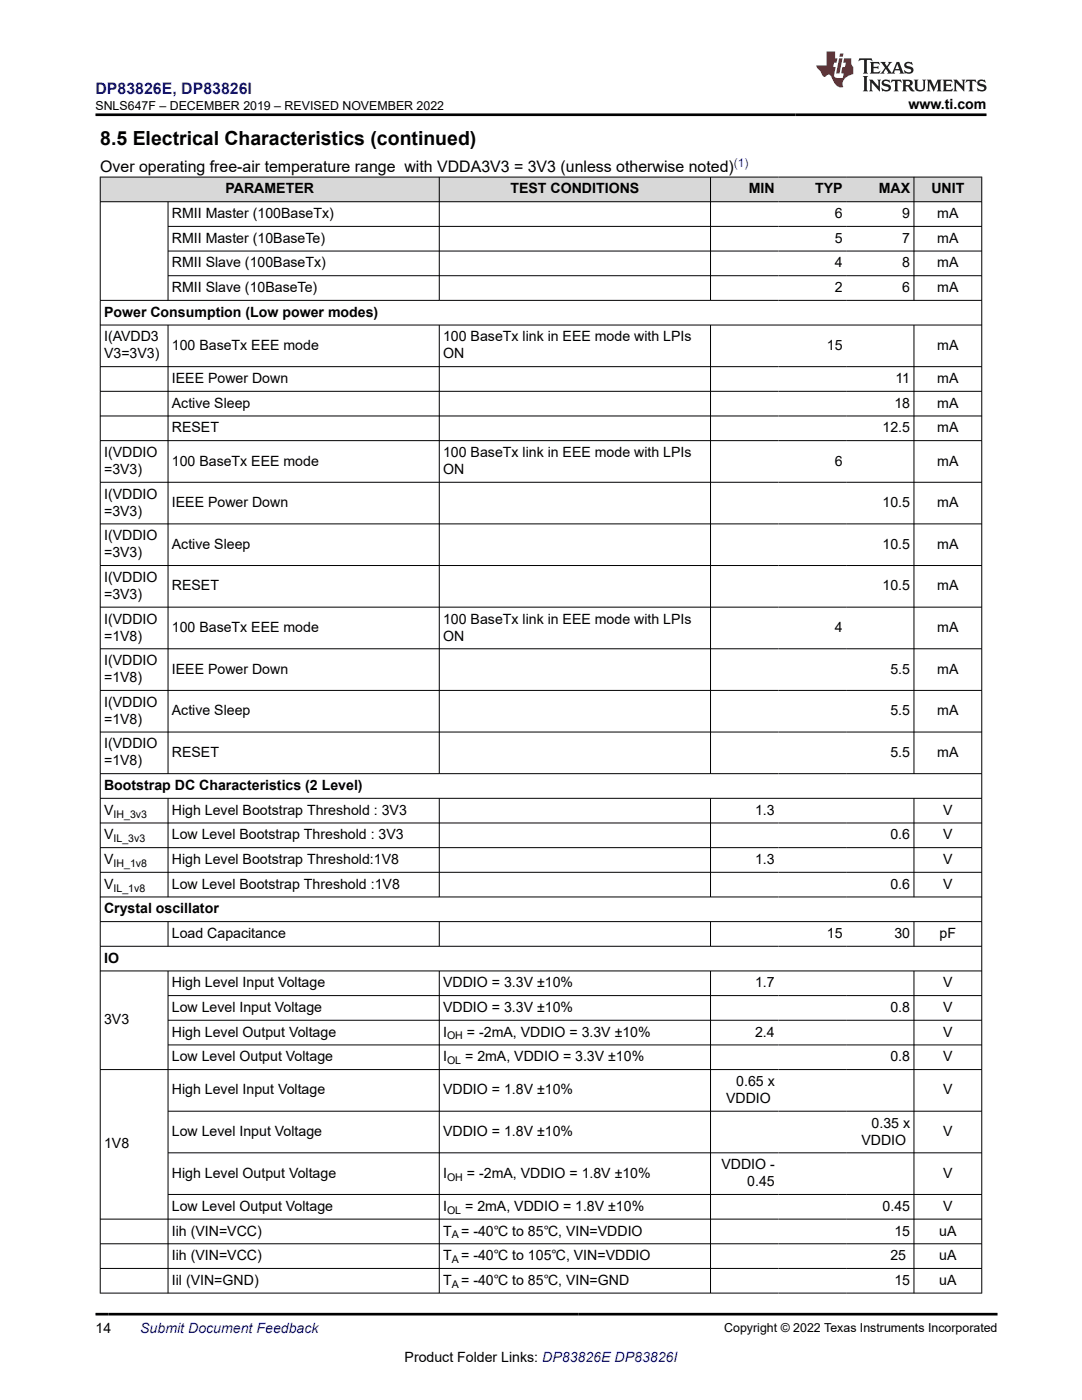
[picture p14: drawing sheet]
<svg xmlns="http://www.w3.org/2000/svg" width="216mm" height="279mm" viewBox="0 0 216 279" stroke-linecap="round" stroke-linejoin="round" font-family="sans-serif">
<defs><g id="words">
<text font-size="3.9" x="20" y="28.8">8.5 Electrical Characteristics (continued)</text>
<text font-size="3.2" fill="#00f" x="19.1" y="18.7">DP83826E, DP83826I</text>
<text font-size="3.2" x="20" y="34.3">Over operating free-air temperature range with VDDA3V3 = 3V3 (unless otherwise noted)</text>
<g font-size="2.8">
<text x="181.3" y="21.8">www.ti.com</text>
<text x="45" y="38.6">PARAMETER</text>
<text x="101.9" y="38.6">TEST CONDITIONS</text>
<text x="149.4" y="38.6">MIN</text>
<text x="162.6" y="38.6">TYP</text>
<text x="175.3" y="38.6">MAX</text>
<text x="185.8" y="38.6">UNIT</text>
<text x="34.3" y="43.5">RMII Master (100BaseTx)</text>
<text x="166.6" y="43.5">6</text>
<text x="180" y="43.5">9</text>
<text x="187" y="43.5">mA</text>
<text x="34.3" y="48.5">RMII Master (10BaseTe)</text>
<text x="34.3" y="53.4">RMII Slave (100BaseTx)</text>
<text x="166.6" y="48.5">5</text>
<text x="166.6" y="53.4">4</text>
<text x="180" y="48.5">7</text>
<text x="180" y="53.4">8</text>
<text x="187" y="48.5">mA</text>
<text x="187" y="53.4">mA</text>
<text x="34.3" y="58.3">RMII Slave (10BaseTe)</text>
<text x="166.6" y="58.3">2</text>
<text x="180" y="58.3">6</text>
<text x="187" y="58.3">mA</text>
<text x="20.8" y="63.2">Power Consumption (Low power modes)</text>
<text x="20.8" y="68.1">I(AVDD3</text>
<text x="20.8" y="71.5">V3=3V3)</text>
<text x="34.3" y="69.8">100 BaseTx EEE mode</text>
<text x="88.4" y="68.1">100 BaseTx link in EEE mode with LPIs</text>
<text x="88.4" y="71.5">ON</text>
<text x="165" y="69.8">15</text>
<text x="187" y="69.8">mA</text>
<text x="34.3" y="76.4">IEEE Power Down</text>
<text x="178.7" y="76.4">11</text>
<text x="187" y="76.4">mA</text>
<text x="34.3" y="81.4">Active Sleep</text>
<text x="178.5" y="81.4">18</text>
<text x="187" y="81.4">mA</text>
<text x="34.3" y="86.3">RESET</text>
<text x="176.1" y="86.3">12.5</text>
<text x="187" y="86.3">mA</text>
<text x="20.8" y="91.2">I(VDDIO</text>
<text x="20.8" y="94.6">=3V3)</text>
<text x="34.3" y="92.9">100 BaseTx EEE mode</text>
<text x="88.4" y="91.2">100 BaseTx link in EEE mode with LPIs</text>
<text x="88.4" y="94.6">ON</text>
<text x="166.6" y="92.9">6</text>
<text x="187" y="92.9">mA</text>
<text x="20.8" y="99.5">I(VDDIO</text>
<text x="34.3" y="101.2">IEEE Power Down</text>
<text x="176.1" y="101.2">10.5</text>
<text x="187" y="101.2">mA</text>
<text x="20.8" y="102.9">=3V3)</text>
<text x="20.8" y="107.8">I(VDDIO</text>
<text x="20.8" y="111.2">=3V3)</text>
<text x="34.3" y="109.5">Active Sleep</text>
<text x="176.1" y="109.5">10.5</text>
<text x="187" y="109.5">mA</text>
<text x="20.8" y="116.1">I(VDDIO</text>
<text x="20.8" y="119.5">=3V3)</text>
<text x="34.3" y="117.8">RESET</text>
<text x="176.1" y="117.8">10.5</text>
<text x="187" y="117.8">mA</text>
<text x="20.8" y="124.4">I(VDDIO</text>
<text x="88.4" y="124.4">100 BaseTx link in EEE mode with LPIs</text>
<text x="20.8" y="127.8">=1V8)</text>
<text x="34.3" y="126.1">100 BaseTx EEE mode</text>
<text x="88.4" y="127.8">ON</text>
<text x="166.6" y="126.1">4</text>
<text x="187" y="126.1">mA</text>
<text x="20.8" y="132.8">I(VDDIO</text>
<text x="20.8" y="136.1">=1V8)</text>
<text x="34.3" y="134.4">IEEE Power Down</text>
<text x="177.7" y="134.4">5.5</text>
<text x="187" y="134.4">mA</text>
<text x="20.8" y="141.1">I(VDDIO</text>
<text x="34.3" y="142.8">Active Sleep</text>
<text x="177.7" y="142.8">5.5</text>
<text x="187" y="142.8">mA</text>
<text x="20.8" y="144.4">=1V8)</text>
<text x="20.8" y="149.4">I(VDDIO</text>
<text x="20.8" y="152.8">=1V8)</text>
<text x="34.3" y="151.1">RESET</text>
<text x="177.7" y="151.1">5.5</text>
<text x="187" y="151.1">mA</text>
<text x="20.8" y="157.7">Bootstrap DC Characteristics (2 Level)</text>
<text x="20.8" y="162.6">V</text>
<text x="20.8" y="167.5">V</text>
<text x="34.3" y="162.6">High Level Bootstrap Threshold : 3V3</text>
<text x="34.3" y="167.5">Low Level Bootstrap Threshold : 3V3</text>
<text x="150.7" y="162.6">1.3</text>
<text x="177.7" y="167.5">0.6</text>
<text x="188.2" y="162.6">V</text>
<text x="188.2" y="167.5">V</text>
<text x="20.8" y="172.4">V</text>
<text x="34.3" y="172.4">High Level Bootstrap Threshold:1V8</text>
<text x="150.7" y="172.4">1.3</text>
<text x="188.2" y="172.4">V</text>
<text x="20.8" y="177.4">V</text>
<text x="34.3" y="177.4">Low Level Bootstrap Threshold :1V8</text>
<text x="177.7" y="177.4">0.6</text>
<text x="188.2" y="177.4">V</text>
<text x="20.8" y="182.3">Crystal oscillator</text>
<text x="34.3" y="187.2">Load Capacitance</text>
<text x="165" y="187.2">15</text>
<text x="178.5" y="187.2">30</text>
<text x="187.5" y="187.2">pF</text>
<text x="20.8" y="192.1">IO</text>
<text x="34.3" y="197">High Level Input Voltage</text>
<text x="88.4" y="197">VDDIO = 3.3V ±10%</text>
<text x="150.7" y="197">1.7</text>
<text x="188.2" y="197">V</text>
<text x="34.3" y="202">Low Level Input Voltage</text>
<text x="88.4" y="202">VDDIO = 3.3V ±10%</text>
<text x="177.7" y="202">0.8</text>
<text x="188.2" y="202">V</text>
<text x="20.8" y="204.4">3V3</text>
<text x="34.3" y="206.9">High Level Output Voltage</text>
<text x="88.4" y="206.9">I</text>
<text x="93.2" y="206.9">= -2mA, VDDIO = 3.3V ±10%</text>
<text x="150.7" y="206.9">2.4</text>
<text x="188.2" y="206.9">V</text>
<text x="34.3" y="211.8">Low Level Output Voltage</text>
<text x="88.4" y="211.8">I</text>
<text x="92.8" y="211.8">= 2mA, VDDIO = 3.3V ±10%</text>
<text x="177.7" y="211.8">0.8</text>
<text x="188.2" y="211.8">V</text>
<text x="34.3" y="218.4">High Level Input Voltage</text>
<text x="88.4" y="218.4">VDDIO = 1.8V ±10%</text>
<text x="144.9" y="220.1">VDDIO</text>
<text x="146.9" y="216.7">0.65 x</text>
<text x="188.2" y="218.4">V</text>
<text x="34.3" y="226.7">Low Level Input Voltage</text>
<text x="88.4" y="226.7">VDDIO = 1.8V ±10%</text>
<text x="173.9" y="225">0.35 x</text>
<text x="188.2" y="226.7">V</text>
<text x="20.8" y="229.2">1V8</text>
<text x="143.9" y="233.3">VDDIO -</text>
<text x="171.9" y="228.4">VDDIO</text>
<text x="34.3" y="235">High Level Output Voltage</text>
<text x="88.4" y="235">I</text>
<text x="93.2" y="235">= -2mA, VDDIO = 1.8V ±10%</text>
<text x="149.1" y="236.7">0.45</text>
<text x="188.2" y="235">V</text>
<text x="34.3" y="241.7">Low Level Output Voltage</text>
<text x="88.4" y="241.7">I</text>
<text x="92.8" y="241.7">= 2mA, VDDIO = 1.8V ±10%</text>
<text x="176.1" y="241.7">0.45</text>
<text x="188.2" y="241.7">V</text>
<text x="34.3" y="246.6">Iih (VIN=VCC)</text>
<text x="34.3" y="251.5">Iih (VIN=VCC)</text>
<text x="88.4" y="246.6">T = -40℃ to 85℃, VIN=VDDIO</text>
<text x="88.4" y="251.5">T = -40℃ to 105℃, VIN=VDDIO</text>
<text x="177.7" y="251.5">25</text>
<text x="178.5" y="246.6">15</text>
<text x="187.4" y="246.6">uA</text>
<text x="187.4" y="251.5">uA</text>
<text x="34.3" y="256.4">Iil (VIN=GND)</text>
<text x="88.4" y="256.4">T = -40℃ to 85℃, VIN=GND</text>
<text x="178.5" y="256.4">15</text>
<text x="187.4" y="256.4">uA</text>
<text x="19.1" y="266.1">14</text>
<text x="80.7" y="271.7">Product Folder Links: DP83826E DP83826I</text>
</g>
<text font-size="2.8" fill="#00f" x="28" y="266.1">Submit Document Feedback</text>
<g font-size="2.5">
<text x="19.1" y="21.9">SNLS647F – DECEMBER 2019 – REVISED NOVEMBER 2022</text>
<text x="144.5" y="265.8">Copyright © 2022 Texas Instruments Incorporated</text>
</g>
<text font-size="2.4" fill="#00f" x="146.4" y="33.2">(1)</text>
<g font-size="2.1">
<text x="22.6" y="163.2">IH_3v3</text>
<text x="22.6" y="168.1">IL_3v3</text>
<text x="22.6" y="173">IH_1v8</text>
<text x="22.6" y="177.9">IL_1v8</text>
<text x="89.2" y="207.5">OH</text>
<text x="89.2" y="212.4">OL</text>
<text x="89.2" y="235.6">OH</text>
<text x="89.2" y="242.2">OL</text>
<text x="90.1" y="247.1">A</text>
<text x="90.1" y="252.1">A</text>
<text x="90.1" y="257">A</text>
</g>
</g></defs>
<g fill="#d8d8d8">
<path d="M20 35.3h175.9v5h-175.9z" fill-rule="evenodd"/>
<path d="M20.1 35.4h67.5v4.8h-67.5z" fill-rule="evenodd"/>
<path d="M87.7 35.4h54v4.8h-54z" fill-rule="evenodd"/>
<path d="M141.8 35.4h13.5v4.8h-13.5z" fill-rule="evenodd"/>
<path d="M155.3 35.4h13.5v4.8h-13.5z" fill-rule="evenodd"/>
<path d="M168.8 35.4h13.5v4.8h-13.5z" fill-rule="evenodd"/>
<path d="M182.4 35.4h13.4v4.8h-13.4z" fill-rule="evenodd"/>
</g>
<g fill="none" stroke="#000" stroke-width=".2">
<path d="M19.9 35.3h176.1M20 35.3v222.8M87.7 35.3v24.7M141.8 35.3v24.7M182.4 35.3v24.7M195.9 35.3v222.8M19.9 40.3h176.1M33.5 40.3v19.7M33.5 45.2h162.5M33.5 50.1h162.5M33.5 55h162.5M196 59.9h-176.1"/>
<path d="M19.9 64.9h176.1M19.9 73.2h176.1M19.9 78.1h176.1M33.5 64.9v89.6M87.7 64.9v89.6M141.8 64.9v89.6M182.4 64.9v89.6M19.9 83h176.1M19.9 87.9h176.1M19.9 96.2h176.1M19.9 104.6h176.1M19.9 112.9h176.1"/>
<path d="M19.9 121.2h176.1M19.9 129.5h176.1M19.9 137.8h176.1M19.9 146.1h176.1M19.9 154.4h176.1M19.9 159.3h176.1M33.5 159.3v19.8M87.7 159.3v19.8M141.8 159.3v19.8M182.4 159.3v19.8M19.9 164.2h176.1M19.9 169.2h176.1"/>
<path d="M19.9 174.1h176.1M19.9 179h176.1M19.9 183.9h176.1M19.9 188.9h176.1M19.9 193.8h176.1M33.5 183.9v5M33.5 193.8v64.3M33.5 198.7h162.5M87.7 183.9v5M87.7 193.8v64.3M141.8 183.9v5M141.8 193.8v64.3"/>
<path d="M182.4 183.9v5M182.4 193.8v64.3M19.9 213.5h176.1M33.5 203.6h162.5M33.5 208.5h162.5M33.5 221.8h162.5M33.5 230.1h162.5M33.5 238.4h162.5M19.9 248.2h176.1M19.9 253.1h176.1M19.9 258.1h176.1M196 243.3h-176.1"/>
</g>
<path d="M171.5 11.6l-.2 .6 .5-.2h.6v.1v2.2l-.2 .4h1l-.2-.4v-2.2v-.1h.5l.6 .2-.2-.6zM173.6 12.4l.2 .3v1.6l-.2 .4h1.9l.1-.6a1.08 1.08 0 0 1-1.3 .2v-.7h.6l.4 .2v-.7l-.4 .2h-.6v-.5l.2-.2a1 1 0 0 1 1 .3l-.1-.5zM175.7 12.4l.9 1.1-1 1.2h.9l-.2-.2 .5-.8 .4 .8-.2 .2h1.6l-.2-.2 .2-.5h.9l.1 .5-.1 .2h.9l-.2-.4-.8-1.9h-.5l-.9 2.1-.9-1.1 .9-1h-.8l.2 .2-.4 .6-.4-.6 .2-.2zM179 12.8l.4 1h-.7zM180.7 12.5a.65 .65 0 0 0-.2 .7 .65 .65 0 0 0 .6 .5l.6 .1 .1 .3a.79 .79 0 0 1-.7 .4 .79 .79 0 0 1-.7-.5l.1 .7 .2-.1a.93 .93 0 0 0 1.1 0 .93 .93 0 0 0 .4-.9 1.46 1.46 0 0 0-1.2-.6l-.1-.3a1.09 1.09 0 0 1 1.2 .2l-.2-.6-.1 .1-.5-.2zM172.2 15.2l.2 .4v2.2l-.2 .4h1l-.2-.4v-2.2l.2-.4zM173.4 15.9l.2 .4v1.5l-.2 .4h.8l-.3-.4 .1-1.3 1.6 1.8v-2l.2-.4h-.7l.1 .2 .1 1.1-1.2-1.3zM176.2 16a.65 .65 0 0 0-.2 .8 .65 .65 0 0 0 .6 .4l.6 .2 .1 .2a.79 .79 0 0 1-.7 .4 .79 .79 0 0 1-.7-.5l.1 .7 .2-.1a.93 .93 0 0 0 1.1 .1 .93 .93 0 0 0 .4-1 1.46 1.46 0 0 0-1.2-.5l-.1-.4a1.09 1.09 0 0 1 1.2 .2l-.1-.6-.2 .1-.5-.1zM177.9 15.9l-.1 .6a.63 .63 0 0 1 .8-.3v1.6l-.3 .4h1l-.2-.4v-1.6a.66 .66 0 0 1 .8 .3l-.1-.6zM180 15.9l.2 .4v1.5l-.2 .4h1l-.2-.2-.1-.7h.5l.1 .2a.79 .79 0 0 0 1.2 .6l-1-.9a.61 .61 0 0 0 .6-.6 .61 .61 0 0 0-.5-.7zM180.8 16.2h.1a.47 .47 0 0 1 .5 .1 .47 .47 0 0 1 .1 .5l-.1 .1-.7 .1zM182.3 15.9l.2 .2a2.27 2.27 0 0 0 .4 2 1.04 1.04 0 0 0 1.7-.7v-1.3l.2-.2h-.8l.2 .4v1.1a.6 .6 0 0 1-.6 .6 .6 .6 0 0 1-.6-.6v-1.1l.3-.4zM184.9 15.9l.2 .4v1.5l-.2 .4h.8l-.3-.4v-1.4l.9 1.9 .9-1.9v1.4l-.3 .4h1l-.2-.4v-1.5l.2-.4h-.8l-.7 1.5-.6-1.5zM188.1 15.9l.2 .4v1.5l-.2 .4h1.9l.1-.6a1.09 1.09 0 0 1-1.3 .2v-.7h.6l.4 .2v-.6l-.4 .2h-.6v-.6l.2-.1a1.01 1.01 0 0 1 1 .3l-.1-.6zM190.2 15.9l.3 .4v1.5l-.3 .4h.8l-.2-.4v-1.3l1.6 1.8v-2l.2-.4h-.7l.2 .2v1.1l-1.2-1.3zM192.8 15.9l-.1 .6a.63 .63 0 0 1 .8-.3v1.6l-.3 .4h1l-.2-.4v-1.6a.66 .66 0 0 1 .8 .3l-.1-.6zM195.2 16a.65 .65 0 0 0-.2 .8 .65 .65 0 0 0 .6 .4l.6 .2 .2 .2a.79 .79 0 0 1-.7 .4 .79 .79 0 0 1-.7-.5l.1 .7 .2-.1a.93 .93 0 0 0 1 .1 .93 .93 0 0 0 .5-1 1.46 1.46 0 0 0-1.3-.5v-.4a1.09 1.09 0 0 1 1.2 .2l-.2-.6-.2 .1-.5-.1z" fill="#231f20"/>
<path d="M164.9 10.3v2.7h-2l.1 .4 .8 1a.95 .95 0 0 0 1 .9 .59 .59 0 0 1 .5-.4 .59 .59 0 0 1 .5 .3l.4 .8a1.59 1.59 0 0 0 2.1 1.4 1.61 1.61 0 0 1 1-2.3l1-.3-.1-1.5a1.59 1.59 0 0 1-.3-1.7h-1.5l-.2 .9h.6l-.2 .9h-.5l-.2 .9v.3l.4 .1-.1 .9h-.7a.73 .73 0 0 1-1-.7l.3-1.5h-.5l.1-.9h.5l.2-.9h-.5v-1.3zM167.4 11.6l-.6 3.1h.7l.6-3.1zM167.6 10.7l-.1 .6h.7l.1-.6z" fill="#ed1c24"/>
<path d="M19.1 22.9h177.8M19.1 262.3h179.9" fill="none" stroke="#000" stroke-width=".53"/>
<use href="#words"/>
</svg>
